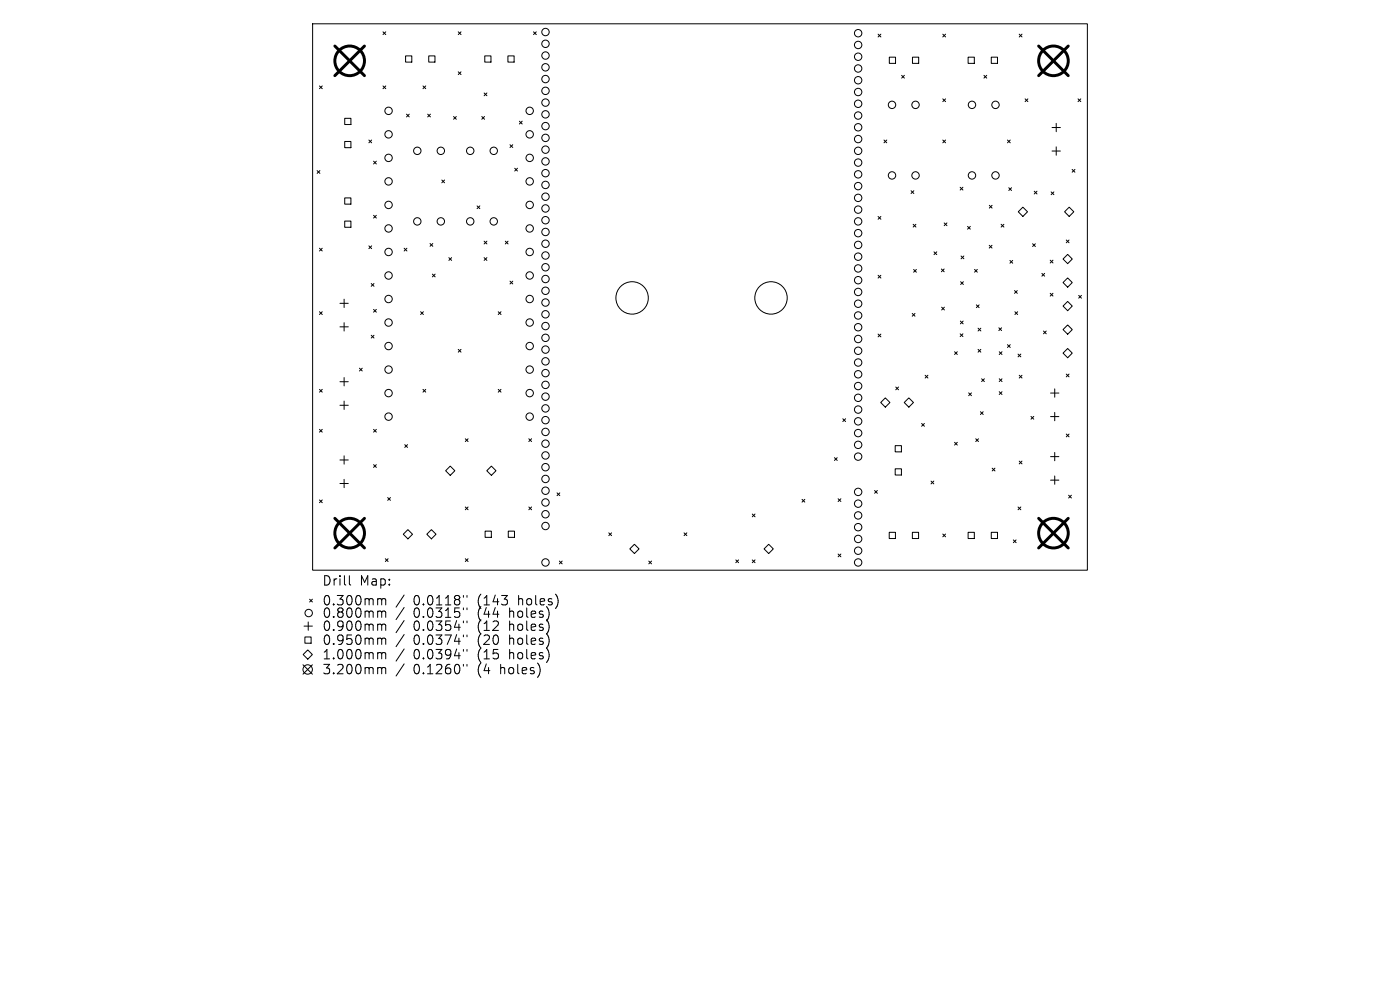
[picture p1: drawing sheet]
<svg xmlns="http://www.w3.org/2000/svg" width="297mm" height="210mm" viewBox="0 0 297 210" stroke-linecap="round" stroke-linejoin="round" font-family="sans-serif">
<defs><g id="words">
<g font-size="2.8">
<text x="68.3" y="124.5">Drill</text>
<text x="76.3" y="124.5">Map:</text>
<text x="68.3" y="128.7">0.300mm</text>
<text x="68.3" y="131.3">0.800mm</text>
<text x="87.7" y="128.7">0.0118&quot;</text>
<text x="87.7" y="131.3">0.0315&quot;</text>
<text x="101.4" y="128.7">(143</text>
<text x="101.4" y="131.3">(44</text>
<text x="108.3" y="131.3">holes)</text>
<text x="110.2" y="128.7">holes)</text>
<text x="68.3" y="134.1">0.900mm</text>
<text x="68.3" y="137.1">0.950mm</text>
<text x="87.7" y="134.1">0.0354&quot;</text>
<text x="87.7" y="137.1">0.0374&quot;</text>
<text x="101.4" y="134.1">(12</text>
<text x="101.4" y="137.1">(20</text>
<text x="108.3" y="134.1">holes)</text>
<text x="108.3" y="137.1">holes)</text>
<text x="68.3" y="140.2">1.000mm</text>
<text x="68.3" y="143.3">3.200mm</text>
<text x="87.7" y="140.2">0.0394&quot;</text>
<text x="87.7" y="143.3">0.1260&quot;</text>
<text x="101.4" y="140.2">(15</text>
<text x="101.4" y="143.3">(4</text>
<text x="106.4" y="143.3">holes)</text>
<text x="108.3" y="140.2">holes)</text>
</g>
</g></defs>
<g fill="none" stroke="#000" stroke-width=".21">
<path d="M66.3 5h164.4v116h-164.4zM67.8 18.2l.6 .6M68.4 18.2l-.6 .6M81.2 6.8l.6 .5M81.2 18.2l.6 .6M81.8 6.8l-.6 .5M81.8 18.2l-.6 .6M86 11.9h1.4v1.3h-1.4zM89.7 18.2l.6 .6M90.3 18.2l-.6 .6M91 11.9h1.3v1.3h-1.3zM97.2 6.8l.6 .5"/>
<path d="M97.2 15.2l.6 .6M97.8 6.8l-.6 .5M97.8 15.2l-.6 .6M102.7 19.7l.6 .6M102.8 11.9h1.4v1.3h-1.4zM103.3 19.7l-.6 .6M107.7 11.9h1.4v1.3h-1.4zM113.2 6.8l.6 .5M113.8 6.8l-.6 .5M186.3 7.2l.6 .6M186.9 7.2l-.6 .6M188.7 12.1h1.3v1.3h-1.3z"/>
<path d="M191.3 16l.6 .6M191.9 16l-.6 .6M193.6 12.1h1.3v1.3h-1.3zM200 7.2l.6 .6M200.6 7.2l-.6 .6M205.4 12.1h1.3v1.3h-1.3zM208.7 16l.6 .6M209.3 16l-.6 .6M210.3 12.1h1.3v1.3h-1.3zM216.2 7.2l.6 .6M216.8 7.2l-.6 .6M67.3 36.2l.6 .6"/>
<path d="M67.9 36.2l-.6 .6M73.1 25.1h1.3v1.3h-1.3zM73.1 30h1.3v1.3h-1.3zM78.3 29.7l.5 .6M78.8 29.7l-.5 .6M79.3 34.2l.5 .6M79.8 34.2l-.5 .6M86.2 24.2l.6 .6M86.8 24.2l-.6 .6M90.7 24.2l.6 .6M91.3 24.2l-.6 .6M93.7 38.2l.6 .6"/>
<path d="M94.3 38.2l-.6 .6M96.2 24.7l.6 .6M96.8 24.7l-.6 .6M102.2 24.7l.6 .6M102.8 24.7l-.6 .6M108.2 30.7l.6 .6M108.8 30.7l-.6 .6M109.2 35.7l.6 .6M109.8 35.7l-.6 .6M110.2 25.7l.6 .6M110.8 25.7l-.6 .6M187.5 29.7l.6 .6"/>
<path d="M188.1 29.7l-.6 .6M200 21l.6 .6M200 29.7l.6 .6M200.6 21l-.6 .6M200.6 29.7l-.6 .6M203.7 39.7l.6 .6M204.3 39.7l-.6 .6M213.7 29.7l.6 .6M214 39.8l.6 .6M214.3 29.7l-.6 .6M214.6 39.8l-.6 .6M217.5 21l.6 .6"/>
<path d="M218.1 21l-.6 .6M223.2 27.1h1.8M223.2 32h1.8M224.1 26.2v1.7M224.1 31.2v1.7M227.5 35.9l.5 .6M228 35.9l-.5 .6M228.7 21l.6 .6M229.3 21l-.6 .6M67.8 52.7l.6 .5M68.4 52.7l-.6 .5M73.1 42h1.3v1.3h-1.3z"/>
<path d="M73.1 46.9h1.3v1.3h-1.3zM78.3 52.2l.5 .5M78.8 52.2l-.5 .5M79.3 45.7l.5 .6M79.8 45.7l-.5 .6M85.7 52.7l.6 .5M86.3 52.7l-.6 .5M91.2 51.7l.6 .5M91.7 58.1l.6 .6M91.8 51.7l-.6 .5M92.3 58.1l-.6 .6M95.2 54.7l.6 .5"/>
<path d="M95.8 54.7l-.6 .5M101.2 43.7l.6 .6M101.8 43.7l-.6 .6M102.7 51.2l.6 .5M102.7 54.7l.6 .5M103.3 51.2l-.6 .5M103.3 54.7l-.6 .5M107.2 51.2l.6 .5M107.8 51.2l-.6 .5M108.2 59.6l.6 .6M108.8 59.6l-.6 .6M186.3 45.9l.6 .6"/>
<path d="M186.3 58.4l.6 .6M186.9 45.9l-.6 .6M186.9 58.4l-.6 .6M193.3 40.5l.6 .5M193.7 47.6l.6 .6M193.8 57.2l.6 .5M193.9 40.5l-.6 .5M194.3 47.6l-.6 .6M194.4 57.2l-.6 .5M198.1 53.4l.6 .6M198.7 53.4l-.6 .6M199.7 57.1l.6 .5"/>
<path d="M200.3 57.1l-.6 .5M200.3 47.3l.6 .6M200.9 47.3l-.6 .6M203.8 59.8l.6 .6M203.9 54.3l.6 .6M204.4 59.8l-.6 .6M204.5 54.3l-.6 .6M205.3 48l.6 .6M205.9 48l-.6 .6M206.7 57.1l.6 .6M207.3 57.1l-.6 .6M209.9 52l.6 .6"/>
<path d="M209.9 43.6l.6 .5M210.5 52l-.6 .6M210.5 43.6l-.6 .5M212.4 47.6l.6 .6M213 47.6l-.6 .6M214.2 55.2l.6 .6M214.8 55.2l-.6 .6M216 44.9l1-1 1 1-1 1zM219.1 51.7l.6 .6M219.4 40.6l.6 .5M219.7 51.7l-.6 .6M220 40.6l-.6 .5"/>
<path d="M221 58l.6 .6M221.6 58l-.6 .6M222.8 55.2l.6 .6M223 40.7l.6 .6M223.4 55.2l-.6 .6M223.6 40.7l-.6 .6M225.5 54.9l1-.9 1 .9-1 1zM225.5 59.9l1-.9 1 .9-1 1zM226.2 50.9l.6 .6M226.8 50.9l-.6 .6M226.8 43.9l1 1-1 1-1-1zM67.8 66.1l.6 .6"/>
<path d="M68.4 66.1l-.6 .6M72.1 64.3h1.8M72.1 69.3h1.8M73 63.5v1.7M73 68.5v1.7M76.3 78.1l.5 .6M76.8 78.1l-.5 .6M78.8 60.1l.5 .6M78.8 71.1l.5 .6M79.3 65.6l.5 .6M79.3 60.1l-.5 .6M79.3 71.1l-.5 .6"/>
<path d="M79.8 65.6l-.5 .6M89.2 66.1l.6 .6M89.8 66.1l-.6 .6M97.2 74.1l.6 .6M97.8 74.1l-.6 .6M105.7 66.1l.6 .6M106.3 66.1l-.6 .6M186.3 70.9l.6 .6M186.9 70.9l-.6 .6M193.5 66.5l.6 .6M194.1 66.5l-.6 .6M196.3 79.6l.6 .6"/>
<path d="M196.9 79.6l-.6 .6M199.8 65.2l.6 .6M200.4 65.2l-.6 .6M202.5 74.6l.6 .6M203.1 74.6l-.6 .6M203.7 70.8l.6 .6M203.7 68.1l.6 .6M204.3 70.8l-.6 .6M204.3 68.1l-.6 .6M207.1 64.7l.6 .6M207.5 69.6l.6 .6M207.5 74.1l.6 .6"/>
<path d="M207.7 64.7l-.6 .6M208.1 69.6l-.6 .6M208.1 74.1l-.6 .6M211.9 69.5l.6 .6M212 74.6l.6 .6M212.5 69.5l-.6 .6M212.6 74.6l-.6 .6M213.7 73.1l.6 .6M214.3 73.1l-.6 .6M215.2 61.6l.6 .6M215.3 66.1l.6 .6M215.8 61.6l-.6 .6"/>
<path d="M215.9 66.1l-.6 .6M216 75.1l.6 .6M216.2 79.6l.6 .6M216.6 75.1l-.6 .6M216.8 79.6l-.6 .6M221.4 70.2l.6 .6M222 70.2l-.6 .6M222.8 62.2l.6 .6M223.4 62.2l-.6 .6M225.5 64.9l1-1 1 1-1 1zM225.5 69.9l1-1 1 1-1 1zM225.5 74.9l1-1 1 1-1 1z"/>
<path d="M226.2 79.4l.6 .5M226.8 79.4l-.6 .5M228.8 62.7l.6 .5M229.4 62.7l-.6 .5M67.8 82.6l.6 .6M67.8 91.1l.6 .6M68.4 82.6l-.6 .6M68.4 91.1l-.6 .6M72.1 81h1.8M72.1 86h1.8M72.1 97.6h1.8M73 80.1v1.8"/>
<path d="M73 85.1v1.8M73 96.7v1.8M79.3 91.1l.5 .6M79.3 98.6l.5 .6M79.8 91.1l-.5 .6M79.8 98.6l-.5 .6M85.9 94.3l.6 .6M86.5 94.3l-.6 .6M89.7 82.6l.6 .6M90.3 82.6l-.6 .6M94.5 99.9l1-1 1 1-1 .9zM98.7 93.1l.6 .6"/>
<path d="M99.3 93.1l-.6 .6M103.3 99.9l.9-1 1 1-1 .9zM105.7 82.6l.6 .6M106.3 82.6l-.6 .6M112.2 93.1l.6 .6M112.8 93.1l-.6 .6M177 97.1l.6 .6M177.6 97.1l-.6 .6M178.8 88.8l.6 .6M179.4 88.8l-.6 .6M186.8 85.4l1-1 1 1-1 1zM189.9 94.5h1.3v1.4h-1.3z"/>
<path d="M189.9 99.4h1.3v1.4h-1.3zM190 82.1l.6 .6M190.6 82.1l-.6 .6M191.8 85.4l1-1 1 1-1 1zM195.5 89.8l.6 .6M196.1 89.8l-.6 .6M202.5 93.8l.6 .6M203.1 93.8l-.6 .6M205.5 83.3l.6 .6M206.1 83.3l-.6 .6M207 93.1l.6 .6M207.6 93.1l-.6 .6"/>
<path d="M208 87.3l.6 .6M208.2 80.4l.6 .5M208.6 87.3l-.6 .6M208.8 80.4l-.6 .5M210.5 99.3l.6 .6M211.1 99.3l-.6 .6M212 80.4l.6 .5M212 83.1l.6 .6M212.6 80.4l-.6 .5M212.6 83.1l-.6 .6M216.2 97.8l.6 .6M216.8 97.8l-.6 .6"/>
<path d="M218.7 88.3l.6 .6M219.3 88.3l-.6 .6M222.9 83.4h1.7M222.9 88.4h1.7M222.9 96.9h1.7M223.8 82.5v1.8M223.8 87.5v1.8M223.8 96v1.7M226.2 92.1l.6 .6M226.8 92.1l-.6 .6M67.8 106l.6 .6M68.4 106l-.6 .6"/>
<path d="M72.1 102.6h1.8M73 101.7v1.8M81.7 118.5l.6 .6M82.2 105.5l.6 .6M82.3 118.5l-.6 .6M82.8 105.5l-.6 .6M85.6 113.3l.9-1 1 1-1 1zM90.5 113.3l1-1 1 1-1 1zM98.7 107.5l.6 .6M98.7 118.5l.6 .6M99.3 107.5l-.6 .6M99.3 118.5l-.6 .6"/>
<path d="M102.9 112.7h1.3v1.3h-1.3zM107.8 112.7h1.3v1.3h-1.3zM112.2 107.5l.6 .6M112.8 107.5l-.6 .6M118.2 104.6l.6 .5M118.7 119l.6 .6M118.8 104.6l-.6 .5M119.3 119l-.6 .6M129.2 113l.5 .6M129.7 113l-.5 .6M133.6 116.4l1-.9 1 .9-1 1zM137.6 119l.6 .6"/>
<path d="M138.2 119l-.6 .6M145.1 113l.6 .6M145.7 113l-.6 .6M156.1 118.8l.6 .6M156.7 118.8l-.6 .6M159.6 109l.6 .6M159.6 118.8l.6 .6M160.2 109l-.6 .6M160.2 118.8l-.6 .6M163.1 115.5l1 .9-1 1-1-1zM170.1 105.9l.6 .6M170.7 105.9l-.6 .6"/>
<path d="M177.8 105.8l.6 .6M177.8 117.5l.6 .6M178.4 105.8l-.6 .6M178.4 117.5l-.6 .6M185.5 104.1l.6 .5M186.1 104.1l-.6 .5M188.6 112.9h1.4v1.3h-1.4zM193.6 112.9h1.3v1.3h-1.3zM197.5 102.1l.6 .5M198.1 102.1l-.6 .5M200 113.3l.6 .6M200.6 113.3l-.6 .6"/>
<path d="M205.4 112.9h1.3v1.3h-1.3zM210.3 112.9h1.3v1.3h-1.3zM215 114.5l.6 .6M215.6 114.5l-.6 .6M216 107.5l.6 .6M216.6 107.5l-.6 .6M222.9 101.9h1.7M223.8 101v1.7M226.7 105.1l.6 .5M227.3 105.1l-.6 .5M64.3 138.9l1-1 1 1-1 .9zM64.5 132.8h1.8"/>
<path d="M64.7 135.1h1.3v1.3h-1.3zM65.4 131.9v1.8M65.7 127.1l.6 .6M66.3 127.1l-.6 .6M74.1 122.1v1.7l.3 .3M80.4 127l.5 .1 .1 .2M80.4 129.6h.3l.3 .3M80.4 132.4h.3l.3 .3M80.4 135.4h.3l.3 .3M80.4 138.4h.3l.3 .3M81 127.3l.3-.3 .4 .1 .1 1.2M81 127.3v1"/>
<path d="M81 129.9v1.1M81 132.7v1M81 135.7v1M81 138.7v1.1M81 129.9l.3-.3 .4 .1 .1 1.3M81 132.7l.3-.3 .4 .1 .1 1.2M81 135.7l.3-.3 .4 .1 .1 1.2M81 138.7l.3-.3 .4 .1 .1 1.3M85.7 126.2l-1.7 2.6M85.7 128.9l-1.7 2.5M85.7 131.6l-1.7 2.6M85.7 134.6l-1.7 2.6"/>
<path d="M85.7 137.7l-1.7 2.5M98.3 126.3v.4M98.3 129v.3M98.3 131.7v.4M98.3 134.7v.4M98.3 137.8v.3M99.1 126.3v.4M99.1 129v.3M99.1 131.7v.4M99.1 134.7v.4M99.1 137.8v.3M64.3 141l2 2"/>
<path d="M66.3 141l-2 2M80.4 141.6h.3l.3 .3M81 141.9v1M81 141.9l.3-.3 .4 .1 .1 1.2M85.7 140.8l-1.7 2.6M98.3 140.9v.4M99.1 140.9v.4"/>
<circle cx="115.7" cy="11.8" r=".79"/>
<circle cx="115.7" cy="16.8" r=".79"/>
<circle cx="115.7" cy="9.3" r=".79"/>
<circle cx="115.7" cy="6.8" r=".79"/>
<circle cx="115.7" cy="19.3" r=".79"/>
<circle cx="115.7" cy="14.3" r=".79"/>
<circle cx="182.1" cy="17" r=".79"/>
<circle cx="182.1" cy="7" r=".79"/>
<circle cx="182.1" cy="12" r=".79"/>
<circle cx="182.1" cy="14.5" r=".79"/>
<circle cx="182.1" cy="19.5" r=".79"/>
<circle cx="182.1" cy="9.5" r=".79"/>
<circle cx="82.4" cy="23.5" r=".79"/>
<circle cx="82.4" cy="28.5" r=".79"/>
<circle cx="82.4" cy="38.5" r=".79"/>
<circle cx="82.4" cy="33.5" r=".79"/>
<circle cx="88.5" cy="32" r=".79"/>
<circle cx="93.5" cy="32" r=".79"/>
<circle cx="99.8" cy="32" r=".79"/>
<circle cx="104.7" cy="32" r=".79"/>
<circle cx="112.4" cy="28.5" r=".79"/>
<circle cx="112.4" cy="23.5" r=".79"/>
<circle cx="112.4" cy="38.5" r=".79"/>
<circle cx="112.4" cy="33.5" r=".79"/>
<circle cx="115.7" cy="34.2" r=".79"/>
<circle cx="115.7" cy="39.2" r=".79"/>
<circle cx="115.7" cy="26.8" r=".79"/>
<circle cx="115.7" cy="31.7" r=".79"/>
<circle cx="115.7" cy="21.8" r=".79"/>
<circle cx="115.7" cy="36.7" r=".79"/>
<circle cx="115.7" cy="29.2" r=".79"/>
<circle cx="115.7" cy="24.3" r=".79"/>
<circle cx="182.1" cy="29.5" r=".79"/>
<circle cx="182.1" cy="24.5" r=".79"/>
<circle cx="182.1" cy="39.5" r=".79"/>
<circle cx="182.1" cy="34.5" r=".79"/>
<circle cx="182.1" cy="22" r=".79"/>
<circle cx="182.1" cy="32" r=".79"/>
<circle cx="182.1" cy="37" r=".79"/>
<circle cx="182.1" cy="27" r=".79"/>
<circle cx="189.2" cy="22.2" r=".79"/>
<circle cx="189.2" cy="37.2" r=".79"/>
<circle cx="194.2" cy="22.2" r=".79"/>
<circle cx="194.2" cy="37.2" r=".79"/>
<circle cx="206.2" cy="22.2" r=".79"/>
<circle cx="206.2" cy="37.2" r=".79"/>
<circle cx="211.2" cy="22.2" r=".79"/>
<circle cx="211.2" cy="37.2" r=".79"/>
<circle cx="82.4" cy="43.5" r=".79"/>
<circle cx="82.4" cy="48.5" r=".79"/>
<circle cx="82.4" cy="53.5" r=".79"/>
<circle cx="82.4" cy="58.4" r=".79"/>
<circle cx="88.5" cy="47" r=".79"/>
<circle cx="93.5" cy="47" r=".79"/>
<circle cx="99.8" cy="47" r=".79"/>
<circle cx="104.7" cy="47" r=".79"/>
<circle cx="112.4" cy="43.5" r=".79"/>
<circle cx="112.4" cy="48.5" r=".79"/>
<circle cx="112.4" cy="58.4" r=".79"/>
<circle cx="112.4" cy="53.5" r=".79"/>
<circle cx="115.7" cy="59.2" r=".79"/>
<circle cx="115.7" cy="54.2" r=".79"/>
<circle cx="115.7" cy="44.2" r=".79"/>
<circle cx="115.7" cy="49.2" r=".79"/>
<circle cx="115.7" cy="56.7" r=".79"/>
<circle cx="115.7" cy="46.7" r=".79"/>
<circle cx="115.7" cy="51.7" r=".79"/>
<circle cx="115.7" cy="41.7" r=".79"/>
<circle cx="182.1" cy="47" r=".79"/>
<circle cx="182.1" cy="52" r=".79"/>
<circle cx="182.1" cy="44.5" r=".79"/>
<circle cx="182.1" cy="56.9" r=".79"/>
<circle cx="182.1" cy="59.4" r=".79"/>
<circle cx="182.1" cy="49.5" r=".79"/>
<circle cx="182.1" cy="54.4" r=".79"/>
<circle cx="182.1" cy="42" r=".79"/>
<circle cx="82.4" cy="73.4" r=".79"/>
<circle cx="82.4" cy="78.4" r=".79"/>
<circle cx="82.4" cy="63.4" r=".79"/>
<circle cx="82.4" cy="68.4" r=".79"/>
<circle cx="112.4" cy="73.4" r=".79"/>
<circle cx="112.4" cy="78.4" r=".79"/>
<circle cx="112.4" cy="68.4" r=".79"/>
<circle cx="112.4" cy="63.4" r=".79"/>
<circle cx="115.7" cy="61.7" r=".79"/>
<circle cx="115.7" cy="66.7" r=".79"/>
<circle cx="115.7" cy="76.7" r=".79"/>
<circle cx="115.7" cy="71.7" r=".79"/>
<circle cx="115.7" cy="64.2" r=".79"/>
<circle cx="115.7" cy="69.2" r=".79"/>
<circle cx="115.7" cy="79.1" r=".79"/>
<circle cx="115.7" cy="74.2" r=".79"/>
<circle cx="134.1" cy="63.2" r="3.4"/>
<circle cx="163.6" cy="63.2" r="3.4"/>
<circle cx="182.1" cy="79.4" r=".79"/>
<circle cx="182.1" cy="74.4" r=".79"/>
<circle cx="182.1" cy="71.9" r=".79"/>
<circle cx="182.1" cy="66.9" r=".79"/>
<circle cx="182.1" cy="61.9" r=".79"/>
<circle cx="182.1" cy="69.4" r=".79"/>
<circle cx="182.1" cy="64.4" r=".79"/>
<circle cx="182.1" cy="76.9" r=".79"/>
<circle cx="82.4" cy="88.4" r=".79"/>
<circle cx="82.4" cy="83.4" r=".79"/>
<circle cx="112.4" cy="88.4" r=".79"/>
<circle cx="112.4" cy="83.4" r=".79"/>
<circle cx="115.7" cy="84.1" r=".79"/>
<circle cx="115.7" cy="89.1" r=".79"/>
<circle cx="115.7" cy="81.6" r=".79"/>
<circle cx="115.7" cy="94.1" r=".79"/>
<circle cx="115.7" cy="99.1" r=".79"/>
<circle cx="115.7" cy="96.6" r=".79"/>
<circle cx="115.7" cy="91.6" r=".79"/>
<circle cx="115.7" cy="86.6" r=".79"/>
<circle cx="182.1" cy="96.9" r=".79"/>
<circle cx="182.1" cy="89.4" r=".79"/>
<circle cx="182.1" cy="94.4" r=".79"/>
<circle cx="182.1" cy="84.4" r=".79"/>
<circle cx="182.1" cy="86.9" r=".79"/>
<circle cx="182.1" cy="81.9" r=".79"/>
<circle cx="182.1" cy="91.9" r=".79"/>
<circle cx="115.7" cy="111.6" r=".79"/>
<circle cx="115.7" cy="104.1" r=".79"/>
<circle cx="115.7" cy="109.1" r=".79"/>
<circle cx="115.7" cy="119.3" r=".79"/>
<circle cx="115.7" cy="106.6" r=".79"/>
<circle cx="115.7" cy="101.6" r=".79"/>
<circle cx="182.1" cy="116.8" r=".79"/>
<circle cx="182.1" cy="106.8" r=".79"/>
<circle cx="182.1" cy="111.8" r=".79"/>
<circle cx="182.1" cy="114.3" r=".79"/>
<circle cx="182.1" cy="119.3" r=".79"/>
<circle cx="182.1" cy="104.3" r=".79"/>
<circle cx="182.1" cy="109.3" r=".79"/>
<circle cx="65.5" cy="130" r=".79"/>
<circle cx="65.3" cy="142" r="1"/>
</g>
<g fill="none" stroke="#000" stroke-width=".63">
<path d="M71 9.8l6.3 6.3M77.3 9.8l-6.3 6.3M220.3 9.8l6.3 6.3M226.6 9.8l-6.3 6.3M71 110l6.3 6.2M77.3 110l-6.3 6.2M220.3 110l6.3 6.2M226.6 110l-6.3 6.2"/>
<circle cx="74.2" cy="12.9" r="3.1"/>
<circle cx="223.5" cy="12.9" r="3.1"/>
<circle cx="74.2" cy="113.1" r="3.1"/>
<circle cx="223.5" cy="113.1" r="3.1"/>
</g>
<use href="#words"/>
</svg>
